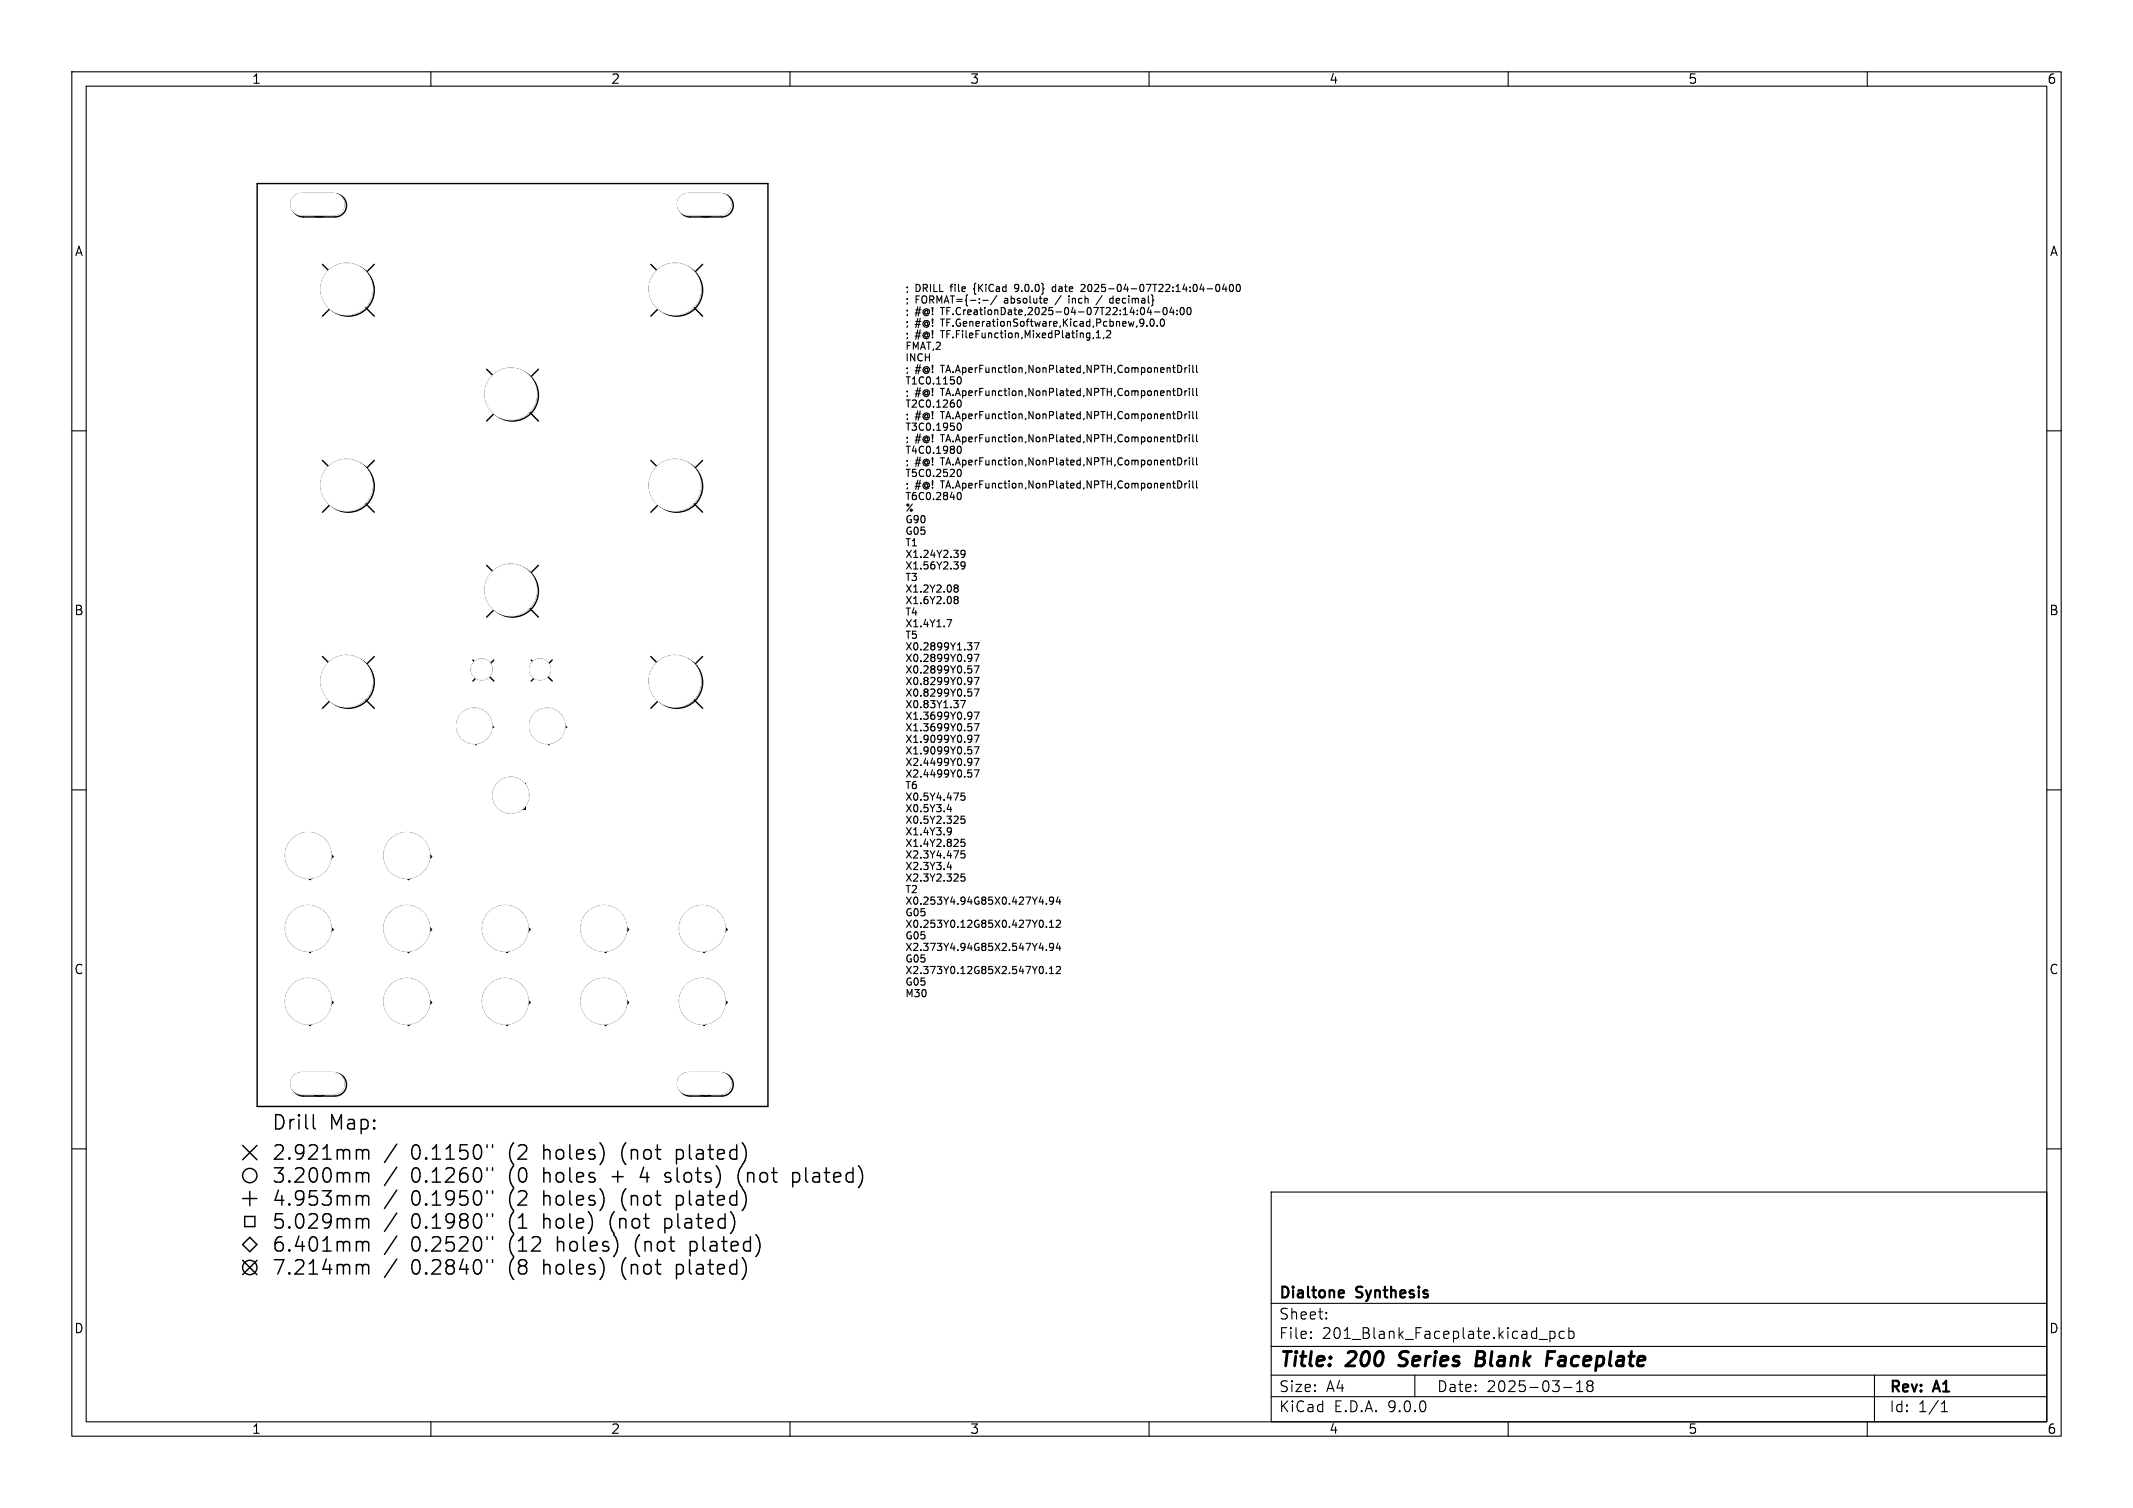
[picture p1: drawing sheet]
<svg xmlns="http://www.w3.org/2000/svg" width="297mm" height="210mm" viewBox="0 0 297 210" stroke-linecap="round" stroke-linejoin="round" font-family="sans-serif">
<defs><g id="words">
<g font-size="2.8">
<text x="178" y="190.9">Title:</text>
<text x="187.7" y="190.9">200</text>
<text x="195.7" y="190.9">Series</text>
<text x="207.2" y="190.9">Blank</text>
<text x="217.8" y="190.9">Faceplate</text>
</g>
<g font-size="2.1">
<text x="178" y="184">Sheet:</text>
<text x="178" y="181.2">Dialtone</text>
<text x="189" y="181.2">Synthesis</text>
<text x="178" y="186.7">File:</text>
<text x="184.1" y="186.7">201_Blank_Faceplate.kicad_pcb</text>
<text x="178" y="196.9">KiCad</text>
<text x="178" y="194.1">Size:</text>
<text x="184.7" y="194.1">A4</text>
<text x="185.7" y="196.9">E.D.A.</text>
<text x="193.3" y="196.9">9.0.0</text>
<text x="200" y="194.1">Date:</text>
<text x="207" y="194.1">2025-03-18</text>
<text x="263" y="194.3">Rev:</text>
<text x="263" y="196.9">Id:</text>
<text x="267.1" y="196.9">1/1</text>
<text x="269.4" y="194.3">A1</text>
</g>
<g font-size="1.8">
<text x="35" y="11.9">1</text>
<text x="85" y="11.9">2</text>
<text x="135" y="11.9">3</text>
<text x="185" y="11.9">4</text>
<text x="235" y="11.9">5</text>
<text x="285" y="11.9">6</text>
<text x="10.3" y="35.9">A</text>
<text x="285.4" y="35.9">A</text>
<text x="10.3" y="85.9">B</text>
<text x="285.3" y="85.9">B</text>
<text x="10.3" y="135.9">C</text>
<text x="285.3" y="135.9">C</text>
<text x="10.3" y="185.9">D</text>
<text x="285.3" y="185.9">D</text>
<text x="35" y="199.9">1</text>
<text x="85" y="199.9">2</text>
<text x="135" y="199.9">3</text>
<text x="185" y="199.9">4</text>
<text x="235" y="199.9">5</text>
<text x="285" y="199.9">6</text>
</g>
<g font-size="1.4">
<text x="126" y="40.7">;</text>
<text x="127.5" y="40.7">DRILL</text>
<text x="132.6" y="40.7">file</text>
<text x="136" y="40.7">{KiCad</text>
<text x="142" y="40.7">9.0.0}</text>
<text x="147.5" y="40.7">date</text>
<text x="151.7" y="40.7">2025-04-07T22:14:04-0400</text>
<text x="126" y="42.3">;</text>
<text x="126" y="44">;</text>
<text x="126" y="45.6">;</text>
<text x="126" y="47.2">;</text>
<text x="127.5" y="42.3">FORMAT={-:-/</text>
<text x="127.5" y="44">#@!</text>
<text x="127.5" y="45.6">#@!</text>
<text x="127.5" y="47.2">#@!</text>
<text x="131.2" y="44">TF.CreationDate,2025-04-07T22:14:04-04:00</text>
<text x="131.2" y="45.6">TF.GenerationSoftware,Kicad,Pcbnew,9.0.0</text>
<text x="131.2" y="47.2">TF.FileFunction,MixedPlating,1,2</text>
<text x="140.1" y="42.3">absolute</text>
<text x="149.5" y="42.3">inch</text>
<text x="153.7" y="42.3">/</text>
<text x="155.7" y="42.3">decimal}</text>
<text x="126" y="48.8">FMAT,2</text>
<text x="126" y="50.4">INCH</text>
<text x="126" y="52">;</text>
<text x="126" y="53.6">T1C0.1150</text>
<text x="127.5" y="52">#@!</text>
<text x="131.2" y="52">TA.AperFunction,NonPlated,NPTH,ComponentDrill</text>
<text x="126" y="55.2">;</text>
<text x="126" y="56.8">T2C0.1260</text>
<text x="126" y="58.4">;</text>
<text x="127.5" y="55.2">#@!</text>
<text x="127.5" y="58.4">#@!</text>
<text x="131.2" y="55.2">TA.AperFunction,NonPlated,NPTH,ComponentDrill</text>
<text x="131.2" y="58.4">TA.AperFunction,NonPlated,NPTH,ComponentDrill</text>
<text x="126" y="60.1">T3C0.1950</text>
<text x="126" y="61.7">;</text>
<text x="126" y="63.3">T4C0.1980</text>
<text x="126" y="64.9">;</text>
<text x="127.5" y="61.7">#@!</text>
<text x="127.5" y="64.9">#@!</text>
<text x="131.2" y="61.7">TA.AperFunction,NonPlated,NPTH,ComponentDrill</text>
<text x="131.2" y="64.9">TA.AperFunction,NonPlated,NPTH,ComponentDrill</text>
<text x="126" y="66.5">T5C0.2520</text>
<text x="126" y="68.1">;</text>
<text x="126" y="69.7">T6C0.2840</text>
<text x="126" y="71.3">%</text>
<text x="127.5" y="68.1">#@!</text>
<text x="131.2" y="68.1">TA.AperFunction,NonPlated,NPTH,ComponentDrill</text>
<text x="126" y="72.9">G90</text>
<text x="126" y="74.5">G05</text>
<text x="126" y="76.2">T1</text>
<text x="126" y="77.8">X1.24Y2.39</text>
<text x="126" y="79.4">X1.56Y2.39</text>
<text x="126" y="81">T3</text>
<text x="126" y="82.6">X1.2Y2.08</text>
<text x="126" y="84.2">X1.6Y2.08</text>
<text x="126" y="85.8">T4</text>
<text x="126" y="87.4">X1.4Y1.7</text>
<text x="126" y="89">T5</text>
<text x="126" y="90.6">X0.2899Y1.37</text>
<text x="126" y="92.2">X0.2899Y0.97</text>
<text x="126" y="93.9">X0.2899Y0.57</text>
<text x="126" y="95.5">X0.8299Y0.97</text>
<text x="126" y="97.1">X0.8299Y0.57</text>
<text x="126" y="98.7">X0.83Y1.37</text>
<text x="126" y="100.3">X1.3699Y0.97</text>
<text x="126" y="101.9">X1.3699Y0.57</text>
<text x="126" y="103.5">X1.9099Y0.97</text>
<text x="126" y="105.1">X1.9099Y0.57</text>
<text x="126" y="106.7">X2.4499Y0.97</text>
<text x="126" y="108.3">X2.4499Y0.57</text>
<text x="126" y="110">T6</text>
<text x="126" y="111.6">X0.5Y4.475</text>
<text x="126" y="113.2">X0.5Y3.4</text>
<text x="126" y="114.8">X0.5Y2.325</text>
<text x="126" y="116.4">X1.4Y3.9</text>
<text x="126" y="118">X1.4Y2.825</text>
<text x="126" y="119.6">X2.3Y4.475</text>
<text x="126" y="121.2">X2.3Y3.4</text>
<text x="126" y="122.8">X2.3Y2.325</text>
<text x="126" y="124.4">T2</text>
<text x="126" y="126.1">X0.253Y4.94G85X0.427Y4.94</text>
<text x="126" y="127.7">G05</text>
<text x="126" y="129.3">X0.253Y0.12G85X0.427Y0.12</text>
<text x="126" y="130.9">G05</text>
<text x="126" y="132.5">X2.373Y4.94G85X2.547Y4.94</text>
<text x="126" y="134.1">G05</text>
<text x="126" y="135.7">X2.373Y0.12G85X2.547Y0.12</text>
<text x="126" y="137.3">G05</text>
<text x="126" y="138.9">M30</text>
</g>
</g></defs>
<g fill="none" stroke="#000" stroke-width=".15">
<path d="M10 10h277v190h-277zM12 12h273v186h-273zM60 10v2M110 10v2M160 10v2M210 10v2M260 10v2M141.7 39.6h-.3l-.1 .2v.3l.4 .1M147 40l-.3-.1-.2 .2 .1 .5h.4M147 39.6v1M150.6 39.6h.3l.2 .3-.6 .7h.6M169.4 39.7l.1-.1a.53 .53 0 0 1 .4 .5 .53 .53 0 0 1-.4 .5l-.1-.1-.1-.3z"/>
<path d="M170.5 39.6l-.3 .7h.6M170.7 39.9v.7M171.3 39.7l.1-.1a.53 .53 0 0 1 .4 .5 .53 .53 0 0 1-.4 .5l-.1-.1-.1-.3zM172.2 39.7l.2-.1a.53 .53 0 0 1 .3 .5 .53 .53 0 0 1-.3 .5l-.2-.1-.1-.3zM133.3 52.7v.2M133.3 55.9v.2M133.3 59.1v.2M133.8 59.1v.4l-.1 .4h-.3l-.1-.4M133.8 52.7v.4l-.1 .3h-.3l-.1-.3M133.8 55.9v.4l-.1 .4h-.3l-.1-.4M135.7 40.2h-.1l.1 .1M136.8 41.8h.8"/>
<path d="M138.8 41.2l-.9 1.2M141.4 40.6h.2M145.7 41.5l.1 .3-.4 .1M145.8 42.2h-.1M147.7 41.2l-.8 1.2M148.8 41.2v.1M148.8 41.5v.7M152.3 47l-.1 .2M152.7 47h.5M152.8 46.2l-.1 .1M152.9 46v1M153.5 41.2l-.9 1.2"/>
<path d="M153.7 47l-.1 .2M154.6 42.1l.1 .1h.3M154.7 46.2l-.1 .3-.6 .5h.7M155 41.2v1M155 41.6l-.3-.1-.1 .1M159.3 44.6a.66 .66 0 0 1-.3 .8h-.2M159.3 44.9l-.2 .2-.3-.1M159.7 45.3v.1M160 42.8l-.3 .7h.7M160.2 43.2v.6M160.3 44.5l.1-.1a.53 .53 0 0 1 .3 .5 .53 .53 0 0 1-.3 .5 .66 .66 0 0 1-.1-.9zM160.7 43.4h.8"/>
<path d="M161.1 45.3v.1M161.7 44.5l.1-.1a.53 .53 0 0 1 .3 .5 .53 .53 0 0 1-.3 .5 .66 .66 0 0 1-.1-.9zM162 42.9l.2-.1a.53 .53 0 0 1 .3 .5 .53 .53 0 0 1-.3 .5l-.2-.1-.1-.3zM163.1 42.8l-.2 .7h.6M163.3 51.2h.4M163.3 54.4h.4M163.3 57.6h.4M163.4 43.2v.6M163.4 50.9v.8l.3 .2M163.4 54.1v.8l.3 .2M163.4 57.3v.9l.3 .1M163.9 43.7v.1"/>
<path d="M163.9 43.2v.1M164 50.9a.51 .51 0 0 1 .6 .5 .51 .51 0 0 1-.6 .5zM164 54.1a.51 .51 0 0 1 .6 .5 .51 .51 0 0 1-.6 .5zM164 57.3a.51 .51 0 0 1 .6 .5 .51 .51 0 0 1-.6 .5zM164.4 42.9l.2-.1a.53 .53 0 0 1 .3 .5 .53 .53 0 0 1-.3 .5l-.2-.1-.1-.3zM165 51.2v.7M165 54.4v.7M165 57.6v.7M165.3 51.2l-.3 .2M165.3 54.4l-.3 .2M165.3 57.6l-.3 .2M165.4 42.9l.1-.1a.53 .53 0 0 1 .4 .5 .53 .53 0 0 1-.4 .5l-.1-.1-.1-.3z"/>
<path d="M165.6 50.9v.1M165.6 51.2v.7M165.6 54.1v.1M165.6 54.4v.7M165.6 57.3v.1M165.6 57.6v.7M166.1 50.9v.8l.1 .2M166.1 54.1v.8l.1 .2M166.1 57.3v.9l.1 .1M166.6 57.3v.9l.1 .1M166.6 50.9v.8l.1 .2M166.6 54.1v.8l.1 .2"/>
<path d="M10 60h2M133.3 62.3v.2M133.3 65.6v.1M133.3 68.8v.2M133.8 62.3v.5l-.1 .3h-.3l-.1-.3M133.8 65.6v.4l-.1 .3h-.3l-.1-.3M133.8 68.8v.4l-.1 .3h-.3l-.1-.3M134.4 78.7l-.2 .2h-.2l-.2-.2 .1-.4 .3-.1 .1 .1a.66 .66 0 0 1-.2 .9h-.2M134.4 77.1l-.2 .1h-.2l-.2-.1 .1-.4 .3-.1 .1 .1a.66 .66 0 0 1-.2 .9h-.2M163.3 60.9h.4M163.3 64.1h.4M163.3 67.3h.4"/>
<path d="M163.4 60.5v.9l.3 .1M163.4 63.8v.8l.3 .2M163.4 67v.8l.3 .2M164 60.5a.51 .51 0 0 1 .6 .5 .51 .51 0 0 1-.6 .5zM164 63.8a.51 .51 0 0 1 .6 .5 .51 .51 0 0 1-.6 .5zM164 67a.51 .51 0 0 1 .6 .5 .51 .51 0 0 1-.6 .5zM165 60.9v.6M165 64.1v.7M165 67.3v.7M165.3 60.9l-.3 .2M165.3 64.1l-.3 .2M165.3 67.3l-.3 .2"/>
<path d="M165.6 60.5v.1M165.6 60.9v.6M165.6 63.8h.1M165.6 64.1v.7M165.6 67v.1M165.6 67.3v.7M166.1 60.5v.9l.1 .1M166.1 63.8v.8l.1 .2M166.1 67v.8l.1 .2M166.6 60.5v.9l.1 .1M166.6 63.8v.8l.1 .2M166.6 67v.8l.1 .2"/>
<path d="M285 60h2M131.8 86.3h.7l-.4 1M132.9 81.8l.1 .1M132.9 81.6l.1-.1h.3l.1 .2-.2 .2M132.9 83.2l.1-.1h.3l.1 .2-.2 .2M132.9 83.4l.1 .1M133 83.5l-.1 .1M133 81.9h.2M133 81.9l-.1 .1M133 83.5h.2M133.2 81.9l.2 .2v.3l-.2 .1-.3-.1M133.2 83.5l.2 .2v.3l-.2 .1-.3-.1"/>
<path d="M134.4 97.6l-.4 1M134.7 89.5h.6l-.3 .4M134.8 92.7h.5M134.8 95.9h.5M135.2 89.9l.1 .2-.1 .4M135.2 91.2h.1a.84 .84 0 0 1-.1 .8M135.2 93.2l.1 .1-.1 .4M135.2 94.4h.1a.84 .84 0 0 1-.1 .8M135.2 96.4l.1 .1-.1 .4M135.2 99.2l.1 .1a.84 .84 0 0 1-.1 .8M135.3 91.5l-.1 .2M135.3 94.8l-.1 .1"/>
<path d="M135.3 99.6l-.1 .1M135.7 89.5h.6l-.4 1M135.7 91.1h.6l-.4 1M135.7 92.7h.6l-.4 1M135.7 94.3h.6l-.4 1M135.7 95.9h.6l-.4 1M135.7 99.2h.6l-.4 1M10 110h2M131.9 112.7h.6M132.3 115.3l.1 .1a.66 .66 0 0 1-.2 .9h-.2M132.4 112.4v.6M132.5 115.7l-.1 .1-.3 .1"/>
<path d="M134.3 110.4h-.5v.5l.1-.1 .4 .1 .1 .1-.1 .3-.1 .1-.4-.1M134.3 113.7h-.5v.4l.1-.1 .4 .1 .1 .1-.1 .4-.1 .1-.4-.1M134.3 116.9h-.5v.5l.1-.1h.4l.1 .1-.1 .4-.1 .1-.4-.1M134.3 118.5h-.5v.5l.1-.1h.4l.1 .2-.1 .3-.1 .1-.4-.1M134.8 100.8h.5M134.8 104h.5M134.8 107.2h.5M135.2 101.2l.1 .2-.1 .3M135.2 102.4l.1 .1a.84 .84 0 0 1-.1 .8M135.2 104.4l.1 .2-.1 .4M135.2 105.7h.1a.84 .84 0 0 1-.1 .8M135.2 107.6l.1 .2-.1 .4"/>
<path d="M135.3 102.8l-.1 .2M135.3 106l-.1 .2M135.7 100.8h.6l-.4 1M135.7 102.4h.6l-.4 1M135.7 104h.6l-.4 1M135.7 105.6h.6l-.4 1M135.7 107.2h.6l-.4 1M285 110h2M131.9 120.8h.6M132.4 120.4v.7M134.3 121.7h-.5v.5l.1-.1h.4l.1 .2-.1 .3-.1 .1-.4-.1M144.7 125.6h.6"/>
<path d="M144.7 132h.6M145.1 128.2l.2 .3-.2 .6M145.1 134.6l.2 .4-.2 .5M145.2 125.3v.6M145.2 131.7v.7M145.7 125.8v.1M145.7 129.1h.1M145.7 132.3v.1M145.7 135.5v.1M146.1 129.1h.6M146.1 128.4l.3-.3v1M146.1 134.9l.3-.3v1"/>
<path d="M146.1 135.6h.6M146.7 125.4l-.2 .1h-.2l-.2-.1 .1-.4 .3-.1 .2 .1a.66 .66 0 0 1-.3 .9h-.2M146.7 131.8l-.2 .2h-.2l-.2-.2 .1-.4h.3l.2 .1a.66 .66 0 0 1-.3 .9h-.2M147.1 128.2l.4-.1 .2 .3-.7 .7h.7M147.1 134.7l.4-.1 .2 .3-.7 .7h.7M147.3 124.9l-.2 .7h.6M147.3 131.3l-.2 .7h.6M147.6 125.3v.6M147.6 131.7v.7M10 160h2M177 166h108v32h-108zM285 160h2"/>
<path d="M60 198v2M110 198v2M160 198v2M177 194.5h108M177 191.5h108M177 187.5h108M177 181.5h108M182.5 186.3h.1l-.1 .1M182.5 186.3v.1M182.5 185.5v.1M182.5 185.5h.1l-.1 .1M184.7 183.6v.1"/>
<path d="M184.7 183.6h-.1l.1 .1M184.7 182.8v.1M184.7 182.8h-.1l.1 .1M197 191.5v3M210 198v2M214.3 186.5h1.2M215.8 185.4v1.5M215.8 185.5l.4-.1 .3 .3v.4l-.1 .2-.2 .1-.4-.1M217.7 193.2h1.2M217.8 185.5l-.4-.1-.3 .3v.4l.1 .2 .2 .1 .4-.1M218.5 185.5l.4-.1 .3 .3v.4l-.2 .2-.1 .1-.4-.1M218.5 184.9v1.5"/>
<path d="M219.5 193.8h.9M219.5 192.7l.5-.4v1.5M221 192.4a.3 .3 0 0 0 0 .4 .3 .3 0 0 0 .2 .1M221.2 192.9l-.2 .3v.5l.2 .1h.3l.3-.3-.1-.4-.2-.2M221.2 192.9h.3M221.7 192.4a.3 .3 0 0 1 .1 .4 .3 .3 0 0 1-.3 .1M260 198v2M261 191.5v6.5M270.3 196.6h.9M270.3 195.5l.4-.4v1.5"/>
</g>
<path d="M194.7 190.1l.3 .1M195.1 188.4l-.2 .4 .1 .2M205.6 189.2h.7M206.3 189.2l.3 .1M206.4 188.2h-.7l-.2 2h.8l.2-.1M206.5 189.1l-.2 .1M215.4 189.2h.7M215.6 188.2h.9M217.1 189.5l-.1 .2v.4" fill="none" stroke="#000" stroke-width=".4"/>
<path d="M186.9 179.7l.2 .1v.2l-.7 .2M187.1 180.6l-.2 .1" fill="none" stroke="#000" stroke-width=".3"/>
<g fill="none" stroke="#000" stroke-width=".2">
<path d="M35.8 25.6h71.1v128.5h-71.1zM41.1 27.5l.5-.3 .5-.2h4.6a1.6 1.6 0 0 1 1.6 1.6 1.6 1.6 0 0 1-1.6 1.6h-4.5a1.6 1.6 0 0 1-1.4-1 1.6 1.6 0 0 1 .3-1.7zM44.9 36.8l7.2 7.2M52.1 36.8l-7.2 7.2M90.6 36.8l7.2 7.2M94.9 27.5l.5-.3 .5-.2h4.6a1.6 1.6 0 0 1 1.6 1.6 1.6 1.6 0 0 1-1.6 1.6h-4.4a1.6 1.6 0 0 1-1.5-1 1.6 1.6 0 0 1 .3-1.7zM97.8 36.8l-7.2 7.2M67.8 51.4l7.2 7.2M75 51.4l-7.2 7.2M44.9 64.1l7.2 7.2M52.1 64.1l-7.2 7.2M67.8 78.7l7.2 7.2"/>
<path d="M75 78.7l-7.2 7.2M90.6 64.1l7.2 7.2M97.8 64.1l-7.2 7.2M44.9 91.4l7.2 7.2M52.1 91.4l-7.2 7.2M65.8 91.9l3 2.9M66.3 98.8v4.9M68.8 91.9l-3 2.9M74 91.9l2.9 2.9M76.4 98.8v4.9M76.9 91.9l-2.9 2.9M90.6 91.4l7.2 7.2"/>
<path d="M97.8 91.4l-7.2 7.2M40 119.3l3.2-3.2 3.2 3.2-3.2 3.2zM56.9 116.1l3.2 3.2-3.2 3.2-3.2-3.2zM63.8 101.3h5M69.6 109.1h3.5v3.6h-3.5zM74 101.3h4.9M40 139.6l3.2-3.2 3.2 3.2-3.2 3.2zM43.2 126.2l3.2 3.2-3.2 3.2-3.2-3.2zM56.9 136.4l3.2 3.2-3.2 3.2-3.2-3.2zM56.9 126.2l3.2 3.2-3.2 3.2-3.2-3.2zM70.6 126.2l3.2 3.2-3.2 3.2-3.2-3.2zM70.6 136.4l3.2 3.2-3.2 3.2-3.2-3.2z"/>
<path d="M84.3 126.2l3.2 3.2-3.2 3.2-3.2-3.2zM84.3 136.4l3.2 3.2-3.2 3.2-3.2-3.2zM98 136.4l3.2 3.2-3.2 3.2-3.2-3.2zM98 126.2l3.2 3.2-3.2 3.2-3.2-3.2zM33.8 159.5l2 2M35.8 159.5l-2 2M38.3 159.6l.3-.2h.5a.54 .54 0 0 1 .2 .9l-1.1 1.1h1.2M38.4 155.2a1.05 1.05 0 0 1 1.1 .7 1.05 1.05 0 0 1-.3 1.2l-.8 .1zM40.4 155.9v1.3M41 155.9a.51 .51 0 0 0-.6 .4M41.1 149.9l.5-.3 .5-.2h4.6a1.6 1.6 0 0 1 1.6 1.6 1.6 1.6 0 0 1-1.6 1.6h-4.5a1.6 1.6 0 0 1-1.4-.9 1.6 1.6 0 0 1 .3-1.8zM41.6 155.2v.2"/>
<path d="M41.6 155.9v1.3M41.6 155.2l.1 .1-.1 .1M41.6 155.2l-.1 .1 .1 .1M42.6 155.2v1.7l.3 .3M43.1 159.6l.2-.2h.5a.54 .54 0 0 1 .3 .9l-1.1 1.1h1.2M43.6 155.2v1.7l.3 .3M45 160l.5-.6v2M46.2 157.2v-2l.7 1.5 .6-1.5v2M48.5 156l.2-.1 .5 .1 .1 .2v1M49.3 156.4l-.6 .1a.39 .39 0 0 0-.3 .3 .39 .39 0 0 0 .3 .4l.6-.1M50.3 156l.6-.1 .3 .4v.5l-.1 .3-.2 .1-.6-.1M50.3 155.9v2"/>
<path d="M52.1 156l.1 .1-.1 .1M52.1 156l-.1 .1 .1 .1M52.1 157l-.1 .1 .1 .1M52.1 156v.2M52.1 157v.2M52.1 157l.1 .1-.1 .1M55.2 159.3l-1.7 2.6M57.5 159.6a.48 .48 0 0 1 .5-.2 .48 .48 0 0 1 .4 .4 1.18 1.18 0 0 1-.4 1.6 .51 .51 0 0 1-.6-.4 1.71 1.71 0 0 1 .1-1.4zM60.2 160l.6-.6v2M62.1 160l.6-.6v2M65.1 159.4h-1l-.1 1 .3-.2 .7 .1 .2 .3-.1 .6-.3 .2h-.5l-.3-.2M66.2 159.5a.47 .47 0 0 1 .8 .3 1.18 1.18 0 0 1-.4 1.6 .51 .51 0 0 1-.6-.4 1.56 1.56 0 0 1 .2-1.5z"/>
<path d="M67.8 159.4v.4M68.6 159.4v.4M71.5 159.1a2.29 2.29 0 0 0 0 3.1M72.2 159.6l.3-.2h.5a.54 .54 0 0 1 .2 .9l-1.1 1.1h1.2M75.7 159.4v2M79.3 159.4v1.7l.3 .3M83.5 159.1a2.29 2.29 0 0 1 0 3.1M87.2 159.1a2.29 2.29 0 0 0 0 3.1M91.5 159.4v1.7l.1 .2 .4 .1M94.9 149.9l.5-.3 .5-.2h4.6a1.6 1.6 0 0 1 1.6 1.6 1.6 1.6 0 0 1-1.6 1.6h-4.4a1.6 1.6 0 0 1-1.5-.9 1.6 1.6 0 0 1 .3-1.8zM96 159.4v1.7l.3 .3M98.9 159.4v1.7l.1 .2 .3 .1"/>
<path d="M102.6 159.4v2M103.3 159.1a2.29 2.29 0 0 1 0 3.1M33.8 175.5l2 2M33.8 166.9h2M34.1 169.4h1.4v1.4h-1.4zM34.8 172.3l1 1-1 1-1-1zM34.8 165.9v2M35.8 175.5l-2 2M38.2 175.4h1.3l-.8 2M38.2 162.6h1.2l-.6 .8a.54 .54 0 0 1 .6 .4v.4l-.2 .3-.1 .1h-.6l-.3-.2M38.8 165.7l-.5 1.5h1.2M39.2 172.2a.79 .79 0 0 0-.9 .9v.7l.2 .3 .6 .1 .2-.2 .1-.6-.2-.3-.5-.1-.4 .4"/>
<path d="M39.2 166.5v1.3M39.3 169h-.9l-.1 1 .3-.2 .6 .1 .2 .3-.1 .6-.2 .2h-.5l-.3-.2M40.3 161.2v.2M40.3 164.4v.2M40.3 167.6v.2M40.3 170.8v.2M40.3 174v.2M40.3 177.2v.2M40.3 177.2l-.1 .1 .1 .1M40.3 177.2l.1 .1-.1 .1M40.3 174l-.1 .1 .1 .1M40.3 174l.1 .1-.1 .1"/>
<path d="M40.3 170.8l-.1 .1 .1 .1M40.3 170.8l.1 .1-.1 .1M40.3 167.6l-.1 .1 .1 .1M40.3 167.6l.1 .1-.1 .1M40.3 164.4l-.1 .1 .1 .1M40.3 164.4l.1 .1-.1 .1M40.3 161.2l-.1 .1 .1 .1M40.3 161.2l.1 .1-.1 .1M41.2 175.6l.2-.2h.5a.54 .54 0 0 1 .3 .9l-1.1 1.1h1.2M41.2 162.8l.2-.2h.5a.54 .54 0 0 1 .3 .9l-1.1 1.1h1.2M41.4 169.1a.47 .47 0 0 1 .8 .3 1.18 1.18 0 0 1-.4 1.6 .51 .51 0 0 1-.6-.4 1.56 1.56 0 0 1 .2-1.5zM41.6 172.1l-.4 1.5h1.2"/>
<path d="M42.1 172.9v1.3M42.3 160.3l-.4 .4-.6-.1-.1-.3v-.5l.1-.3 .6-.1 .3 .2a1.32 1.32 0 0 1-.5 1.8h-.4M42.3 166.7l-.4 .4h-.4l-.3-.4v-.5l.1-.3 .6-.1 .3 .2a1.32 1.32 0 0 1-.5 1.8h-.4M43.1 177.4h1.1M43.1 176l.5-.6v2M43.1 169.2l.2-.2h.5a.54 .54 0 0 1 .3 .9l-1.1 1.1h1.2M43.3 172.3a.47 .47 0 0 1 .8 .3 1.18 1.18 0 0 1-.4 1.6 .51 .51 0 0 1-.5-.4 1.56 1.56 0 0 1 .1-1.5zM43.3 162.7a.47 .47 0 0 1 .8 .3 1.18 1.18 0 0 1-.4 1.6 .51 .51 0 0 1-.5-.4 1.56 1.56 0 0 1 .1-1.5zM44.1 165.8h-.9l-.1 1 .2-.2 .7 .1 .2 .3-.1 .6-.3 .2h-.5l-.2-.2M44.9 165.8h1.2l-.7 .8a.54 .54 0 0 1 .7 .4v.4l-.2 .3-.2 .1h-.5l-.3-.2M45 174.2h1.1M45 172.8l.5-.6v2"/>
<path d="M45 161.4h1.1M45.2 162.7a.47 .47 0 0 1 .8 .3 1.18 1.18 0 0 1-.4 1.6 .51 .51 0 0 1-.5-.4 1.56 1.56 0 0 1 .1-1.5zM45.4 175.3l-.4 1.5h1.2M45.9 176.1v1.3M46.1 169.9l-.4 .4-.5-.1-.2-.3v-.5l.2-.3 .5-.1 .3 .2a1.32 1.32 0 0 1-.5 1.8h-.3M47 176.3a.5 .5 0 0 1 .8 .1M47 160.1v1.3M47 163.3v1.3M47 166.5v1.3M47 169.7v1.3M47 172.9v1.3M47 176.1v1.3"/>
<path d="M47 173.1a.5 .5 0 0 1 .8 .1M47 169.9a.5 .5 0 0 1 .8 .1M47 166.7a.5 .5 0 0 1 .8 .1M47 163.5a.5 .5 0 0 1 .8 .1M47 160.3a.5 .5 0 0 1 .8 .1M47.8 176.4l.3-.3 .5 .1 .1 .2v1M47.8 160.4l.3-.3 .5 .1 .1 .2v1M47.8 163.6l.3-.3 .5 .1 .1 .2v1M47.8 166.8l.3-.3 .5 .1 .1 .2v1M47.8 170l.3-.3 .5 .1 .1 .2v1M47.8 173.2l.3-.3 .5 .1 .1 .2v1M47.8 160.4v1"/>
<path d="M47.8 163.6v1M47.8 166.8v1M47.8 170v1M47.8 173.2v1M47.8 176.4v1M49.6 176.3a.5 .5 0 0 1 .9 .1M49.6 160.1v1.3M49.6 163.3v1.3M49.6 166.5v1.3M49.6 169.7v1.3M49.6 172.9v1.3M49.6 176.1v1.3"/>
<path d="M49.6 173.1a.5 .5 0 0 1 .9 .1M49.6 169.9a.5 .5 0 0 1 .9 .1M49.6 166.7a.5 .5 0 0 1 .9 .1M49.6 163.5a.5 .5 0 0 1 .9 .1M49.6 160.3a.5 .5 0 0 1 .9 .1M50.5 176.4l.3-.3 .4 .1 .1 .2v1M50.5 160.4l.3-.3 .4 .1 .1 .2v1M50.5 163.6l.3-.3 .4 .1 .1 .2v1M50.5 166.8l.3-.3 .4 .1 .1 .2v1M50.5 170l.3-.3 .4 .1 .1 .2v1M50.5 173.2l.3-.3 .4 .1 .1 .2v1M50.5 160.4v1"/>
<path d="M50.5 163.6v1M50.5 166.8v1M50.5 170v1M50.5 173.2v1M50.5 176.4v1M55.2 175.3l-1.7 2.6M55.2 172.1l-1.7 2.6M55.2 168.9l-1.7 2.6M55.2 165.7l-1.7 2.6M55.2 162.5l-1.7 2.6M57.5 175.6a.48 .48 0 0 1 .5-.2 .48 .48 0 0 1 .4 .4 1.18 1.18 0 0 1-.4 1.6 .51 .51 0 0 1-.6-.4 1.71 1.71 0 0 1 .1-1.4zM57.5 169.2a.48 .48 0 0 1 .5-.2 .48 .48 0 0 1 .4 .4 1.18 1.18 0 0 1-.4 1.6 .51 .51 0 0 1-.6-.4 1.71 1.71 0 0 1 .1-1.4z"/>
<path d="M57.5 162.8a.48 .48 0 0 1 .5-.2 .48 .48 0 0 1 .4 .4 1.18 1.18 0 0 1-.4 1.6 .51 .51 0 0 1-.6-.4 1.71 1.71 0 0 1 .1-1.4zM57.5 166a.48 .48 0 0 1 .5-.2 .48 .48 0 0 1 .4 .4 1.18 1.18 0 0 1-.4 1.6 .51 .51 0 0 1-.6-.4 1.71 1.71 0 0 1 .1-1.4zM57.5 172.4a.48 .48 0 0 1 .5-.2 .48 .48 0 0 1 .4 .4 1.18 1.18 0 0 1-.4 1.6 .51 .51 0 0 1-.6-.4 1.71 1.71 0 0 1 .1-1.4zM59.3 161.2v.2M59.3 164.4v.2M59.3 167.6v.2M59.3 170.8v.2M59.3 174v.2M59.3 177.2v.2M59.3 177.2l-.1 .1 .1 .1M59.3 177.2l.1 .1-.1 .1M59.3 174l-.1 .1 .1 .1"/>
<path d="M59.3 174l.1 .1-.1 .1M59.3 170.8l-.1 .1 .1 .1M59.3 170.8l.1 .1-.1 .1M59.3 167.6l-.1 .1 .1 .1M59.3 167.6l.1 .1-.1 .1M59.3 164.4l-.1 .1 .1 .1M59.3 164.4l.1 .1-.1 .1M59.3 161.2l-.1 .1 .1 .1M59.3 161.2l.1 .1-.1 .1M60.2 175.6l.3-.2h.5a.54 .54 0 0 1 .2 .9l-1.1 1.1h1.2M60.2 172.4l.3-.2h.5a.54 .54 0 0 1 .2 .9l-1.1 1.1h1.2M60.2 169.6l.6-.6v2"/>
<path d="M60.2 171h1.1M60.2 163.2l.6-.6v2M60.2 166.4l.6-.6v2M60.2 167.8h1.1M60.2 164.6h1.1M60.2 161.4h1.1M62.1 162.8l.3-.2h.5a.54 .54 0 0 1 .3 .9l-1.2 1.1h1.2M62.1 161.4h1.1M62.5 176.3l-.4 .4 .1 .5 .3 .2 .6-.1 .1-.3v-.3l-.3-.4M62.5 176.3h.4M62.5 176.3a.43 .43 0 0 1-.4-.4 .43 .43 0 0 1 .4-.5h.4a.43 .43 0 0 1 .3 .5 .43 .43 0 0 1-.3 .4M63.2 172.2h-1l-.1 1 .3-.2 .7 .1 .1 .3v.6l-.3 .2h-.5l-.3-.2"/>
<path d="M63.2 169.9l-.3 .4-.6-.1-.2-.3v-.5l.2-.3 .6-.1 .3 .2a1.32 1.32 0 0 1-.5 1.8h-.4M63.2 166.7l-.3 .4h-.4l-.4-.4v-.5l.2-.3 .6-.1 .3 .2a1.32 1.32 0 0 1-.5 1.8h-.4M64 172.4l.3-.2h.5a.54 .54 0 0 1 .3 .9l-1.2 1.1h1.3M64.4 169.9a.43 .43 0 0 1-.4-.4 .43 .43 0 0 1 .4-.5h.4a.43 .43 0 0 1 .4 .5 .43 .43 0 0 1-.4 .4M64.4 169.9l-.4 .4 .1 .5 .3 .2 .6-.1 .2-.3v-.3l-.4-.4M64.4 169.9h.4M64.5 175.3l-.5 1.5h1.2M65 162.6a.79 .79 0 0 0-1 .9v.7l.2 .3 .6 .1 .3-.2 .1-.6-.2-.3-.6-.1-.4 .4M65 176.1v1.3M65.1 165.8h-1l-.1 1 .3-.2 .7 .1 .2 .3-.1 .6-.3 .2h-.5l-.3-.2M66.1 175.6a.48 .48 0 0 1 .5-.2 .48 .48 0 0 1 .4 .4 1.18 1.18 0 0 1-.4 1.6 .51 .51 0 0 1-.6-.4 1.71 1.71 0 0 1 .1-1.4zM66.1 172.4a.48 .48 0 0 1 .5-.2 .48 .48 0 0 1 .4 .4 1.18 1.18 0 0 1-.4 1.6 .51 .51 0 0 1-.6-.4 1.71 1.71 0 0 1 .1-1.4z"/>
<path d="M66.1 162.8a.48 .48 0 0 1 .5-.2 .48 .48 0 0 1 .4 .4 1.18 1.18 0 0 1-.4 1.6 .51 .51 0 0 1-.6-.4 1.71 1.71 0 0 1 .1-1.4zM66.1 166a.48 .48 0 0 1 .5-.2 .48 .48 0 0 1 .4 .4 1.18 1.18 0 0 1-.4 1.6 .51 .51 0 0 1-.6-.4 1.71 1.71 0 0 1 .1-1.4zM66.2 169.1a.47 .47 0 0 1 .8 .3 1.18 1.18 0 0 1-.4 1.6 .51 .51 0 0 1-.6-.4 1.56 1.56 0 0 1 .2-1.5zM67.8 162.6v.4M67.8 165.8v.4M67.8 169v.4M67.8 172.2v.4M67.8 175.4v.4M68.6 162.6v.4M68.6 165.8v.4M68.6 169v.4M68.6 172.2v.4"/>
<path d="M68.6 175.4v.4M71.5 175.1a2.29 2.29 0 0 0 0 3.1M71.5 162.3a2.29 2.29 0 0 0 0 3.1M71.5 165.5a2.29 2.29 0 0 0 0 3.1M71.5 168.7a2.29 2.29 0 0 0 0 3.1M71.5 171.9a2.29 2.29 0 0 0 0 3.1M72.2 166l.3-.2h.5a.54 .54 0 0 1 .2 .9l-1.1 1.1h1.2M72.2 174.2h1.1M72.2 172.8l.6-.6v2M72.2 169.6l.6-.6v2M72.2 171h1.1M72.5 162.7a.47 .47 0 0 1 .7 .3 1.18 1.18 0 0 1-.3 1.6 .51 .51 0 0 1-.6-.4 1.56 1.56 0 0 1 .2-1.5z"/>
<path d="M72.6 176.3l-.4 .4 .1 .5 .3 .2 .6-.1 .1-.3v-.3l-.3-.4M72.6 176.3a.43 .43 0 0 1-.4-.4 .43 .43 0 0 1 .4-.5h.4a.43 .43 0 0 1 .3 .5 .43 .43 0 0 1-.3 .4M72.6 176.3h.4M74.1 172.4l.3-.2h.5a.54 .54 0 0 1 .3 .9l-1.2 1.1h1.2M75.7 176.3a.5 .5 0 0 1 .9 .1v1M75.7 160.3a.5 .5 0 0 1 .9 .1v1M75.7 163.5a.5 .5 0 0 1 .9 .1v1M75.7 166.7a.5 .5 0 0 1 .9 .1v1M75.7 169.9a.5 .5 0 0 1 .9 .1v1M75.7 162.6v2M75.7 165.8v2M75.7 169v2"/>
<path d="M75.7 175.4v2M77.5 176.3a.54 .54 0 0 1 .6-.2 .54 .54 0 0 1 .4 .4v.5a.54 .54 0 0 1-.5 .4 .54 .54 0 0 1-.6-.4v-.5zM77.5 160.3a.54 .54 0 0 1 .6-.2 .54 .54 0 0 1 .4 .4v.5a.54 .54 0 0 1-.5 .4 .54 .54 0 0 1-.6-.4v-.5zM77.5 163.5a.54 .54 0 0 1 .6-.2 .54 .54 0 0 1 .4 .4v.5a.54 .54 0 0 1-.5 .4 .54 .54 0 0 1-.6-.4v-.5zM77.5 166.7a.54 .54 0 0 1 .6-.2 .54 .54 0 0 1 .4 .4v.5a.54 .54 0 0 1-.5 .4 .54 .54 0 0 1-.6-.4v-.5zM77.5 169.9a.54 .54 0 0 1 .6-.2 .54 .54 0 0 1 .4 .4v.5a.54 .54 0 0 1-.5 .4 .54 .54 0 0 1-.6-.4v-.5zM77.6 173.1a.5 .5 0 0 1 .9 .1v1M77.6 172.2v2M79.3 162.6v1.7l.3 .3M79.3 165.8v1.7l.3 .3M79.3 169v1.7l.3 .3M79.3 175.4v1.7l.3 .3"/>
<path d="M79.4 173.1a.54 .54 0 0 1 .6-.2 .54 .54 0 0 1 .4 .4v.5a.54 .54 0 0 1-.5 .4 .54 .54 0 0 1-.6-.4v-.5zM80.3 176.8l.9-.2v-.4l-.6-.1-.3 .3v.7l.1 .2 .2 .1 .6-.1M80.3 160.8l.9-.2v-.4l-.6-.1-.3 .3v.7l.1 .2 .2 .1 .6-.1M80.3 164l.9-.2v-.4l-.6-.1-.3 .3v.7l.1 .2 .2 .1 .6-.1M80.3 167.2l.9-.2v-.4l-.6-.1-.3 .3v.7l.1 .2 .2 .1 .6-.1M80.3 170.4l.9-.2v-.4l-.6-.1-.3 .3v.7l.1 .2 .2 .1 .6-.1M81.2 172.2v1.7l.3 .3M81.9 168.7a2.29 2.29 0 0 1 0 3.1M82.2 173.6l1-.2-.1-.4-.6-.1-.3 .3v.7l.1 .2 .2 .1 .6-.1M82.8 176.2l-.5-.1-.3 .3 .1 .3 .7 .2 .1 .1-.1 .3-.2 .1-.6-.1M82.8 160.2l-.5-.1-.3 .3 .1 .3 .7 .2 .1 .1-.1 .3-.2 .1-.6-.1M82.8 163.4l-.5-.1-.3 .3 .1 .3 .7 .2 .1 .1-.1 .3-.2 .1-.6-.1"/>
<path d="M82.8 166.6l-.5-.1-.3 .3 .1 .3 .7 .2 .1 .1-.1 .3-.2 .1-.6-.1M83.5 175.1a2.29 2.29 0 0 1 0 3.1M83.5 165.5a2.29 2.29 0 0 1 0 3.1M84.7 173l-.5-.1-.3 .3 .1 .3 .7 .2 .1 .1-.1 .3-.2 .1-.6-.1M85.2 163.9h1.6M85.4 171.9a2.29 2.29 0 0 1 0 3.1M85.5 168.7a2.29 2.29 0 0 0 0 3.1M86 163.1v1.5M86.3 169.9a.5 .5 0 0 1 .9 .1v1M86.3 169.7v1.3M87.2 175.1a2.29 2.29 0 0 0 0 3.1M87.2 165.5a2.29 2.29 0 0 0 0 3.1"/>
<path d="M87.9 176.3a.5 .5 0 0 1 .9 .1v1M87.9 160.3a.5 .5 0 0 1 .9 .1v1M87.9 166.7a.5 .5 0 0 1 .9 .1v1M87.9 160.1v1.3M87.9 166.5v1.3M87.9 176.1v1.3M88.2 169.8a.54 .54 0 0 1 .9 .3v.5a.54 .54 0 0 1-.6 .4 .54 .54 0 0 1-.5-.4v-.5zM89.1 171.9a2.29 2.29 0 0 0 0 3.1M89.6 169.7h.8M89.6 162.5l-.4 1.5h1.2M89.7 176.3a.54 .54 0 0 1 .6-.2 .54 .54 0 0 1 .4 .4v.5a.54 .54 0 0 1-.5 .4 .54 .54 0 0 1-.6-.4v-.5zM89.7 160.3a.54 .54 0 0 1 .6-.2 .54 .54 0 0 1 .4 .4v.5a.54 .54 0 0 1-.5 .4 .54 .54 0 0 1-.6-.4v-.5z"/>
<path d="M89.7 166.7a.54 .54 0 0 1 .6-.2 .54 .54 0 0 1 .4 .4v.5a.54 .54 0 0 1-.5 .4 .54 .54 0 0 1-.6-.4v-.5zM89.8 173.1a.5 .5 0 0 1 .9 .1v1M89.8 172.9v1.3M89.9 169v1.7l.1 .2 .4 .1M90.1 163.3v1.3M91.2 176.1h.8M91.2 166.5h.8M91.2 160.1h.8M91.5 175.4v1.7l.1 .2 .4 .1M91.5 165.8v1.7l.1 .2 .4 .1M91.6 173.1a.54 .54 0 0 1 .6-.2 .54 .54 0 0 1 .4 .4v.5a.54 .54 0 0 1-.5 .4 .54 .54 0 0 1-.6-.4v-.5zM92.6 169.8l.6-.1 .3 .4v.5l-.2 .3-.1 .1-.6-.1"/>
<path d="M92.6 169.7v2M93.2 172.9h.7M93.3 163.4l-.4-.1-.3 .3 .1 .3 .6 .2 .1 .1-.1 .3-.1 .1-.6-.1M93.4 172.2v1.7l.1 .2 .4 .1M94.2 176.2l.6-.1 .4 .4v.5l-.2 .3-.2 .1-.6-.1M94.2 160.2l.6-.1 .4 .4v.5l-.2 .3-.2 .1-.6-.1M94.2 166.6l.6-.1 .4 .4v.5l-.2 .3-.2 .1-.6-.1M94.2 160.1v2M94.2 166.5v2M94.2 176.1v2M94.3 162.6v1.7l.3 .3M94.4 169v1.7l.3 .3"/>
<path d="M95.3 163.5a.54 .54 0 0 1 .6-.2 .54 .54 0 0 1 .4 .4v.5a.54 .54 0 0 1-.5 .4 .54 .54 0 0 1-.6-.4v-.5zM95.4 169.8l.2-.1 .6 .1 .1 .2v1M96 165.8v1.7l.3 .3M96 175.4v1.7l.3 .3M96.1 173l.6-.1 .4 .4v.5l-.2 .3-.2 .1-.6-.1M96.1 172.9v2M96.3 170.2l-.7 .1a.39 .39 0 0 0-.3 .3 .39 .39 0 0 0 .3 .4l.7-.1M96.9 163.3h.7M97 169.7h.7M97.1 176.2l.1-.1 .6 .1 .1 .2v1M97.1 160.2l.1-.1 .6 .1 .1 .2v1M97.1 166.6l.1-.1 .6 .1 .1 .2v1"/>
<path d="M97.2 162.6v1.7v.2l.4 .1M97.2 169v1.7l.1 .2 .4 .1M97.9 176.6l-.7 .1a.39 .39 0 0 0-.3 .3 .39 .39 0 0 0 .3 .4l.7-.1M97.9 160.6l-.7 .1a.39 .39 0 0 0-.3 .3 .39 .39 0 0 0 .3 .4l.7-.1M97.9 167l-.7 .1a.39 .39 0 0 0-.3 .3 .39 .39 0 0 0 .3 .4l.7-.1M97.9 172.2v1.7l.3 .3M98.3 170.4l.9-.2v-.4l-.6-.1-.3 .3v.7l.1 .2 .2 .1 .6-.1M98.6 176.1h.7M98.6 166.5h.7M98.6 160.1h.7M98.9 175.4v1.7l.1 .2 .3 .1M98.9 165.8v1.7l.1 .2 .3 .1"/>
<path d="M99 173l.2-.1 .5 .1 .1 .2v1M99 163.4l-.5-.1-.3 .3 .1 .3 .7 .2 .1 .1-.1 .3-.2 .1-.6-.1M99.7 162.3a2.29 2.29 0 0 1 0 3.1M99.8 173.4l-.6 .1a.39 .39 0 0 0-.3 .3 .39 .39 0 0 0 .3 .4l.6-.1M99.9 176.8l1-.2-.1-.4-.6-.1-.3 .3v.7l.1 .2 .2 .1 .6-.1M99.9 160.8l1-.2-.1-.4-.6-.1-.3 .3v.7l.1 .2 .2 .1 .6-.1M99.9 167.2l1-.2-.1-.4-.6-.1-.3 .3v.7l.1 .2 .2 .1 .6-.1M100.5 172.9h.7M100.8 172.2v1.7l.1 .2 .3 .1M101 169.8l-.6-.1-.4 .4v.5l.2 .3 .2 .1 .6-.1M101 169v2M101.7 168.7a2.29 2.29 0 0 1 0 3.1"/>
<path d="M101.8 173.6l1-.2-.1-.4-.6-.1-.3 .3v.7l.1 .2 .2 .1 .6-.1M102.6 176.2l-.6-.1-.4 .4v.5l.2 .3 .2 .1 .6-.1M102.6 160.2l-.6-.1-.4 .4v.5l.2 .3 .2 .1 .6-.1M102.6 166.6l-.6-.1-.4 .4v.5l.2 .3 .2 .1 .6-.1M102.6 165.8v2M102.6 175.4v2M103.3 175.1a2.29 2.29 0 0 1 0 3.1M103.3 165.5a2.29 2.29 0 0 1 0 3.1M103.3 162.3a2.29 2.29 0 0 0 0 3.1M104.1 163.5a.5 .5 0 0 1 .9 .1v1M104.1 163.3v1.3M104.5 173l-.6-.1-.4 .4v.5l.2 .3 .2 .1 .6-.1"/>
<path d="M104.5 172.2v2M105.2 171.9a2.29 2.29 0 0 1 0 3.1M105.9 163.5a.54 .54 0 0 1 .5-.2 .54 .54 0 0 1 .5 .4v.5a.54 .54 0 0 1-.6 .4 .54 .54 0 0 1-.5-.4v-.5zM107.4 163.3h.8M107.7 162.6v1.7l.1 .2 .4 .1M110.4 163.4l.6-.1 .3 .4v.5l-.1 .3-.2 .1-.6-.1M110.4 163.3v2M112.2 162.6v1.7l.3 .3M113.2 163.4l.2-.1 .6 .1 .1 .2v1M114.1 163.8l-.7 .1a.39 .39 0 0 0-.3 .3 .39 .39 0 0 0 .3 .4l.7-.1M114.8 163.3h.7M115.1 162.6v1.7l.1 .2 .3 .1"/>
<path d="M116.1 164l1-.2-.1-.4-.6-.1-.3 .3v.7l.1 .2 .2 .1 .6-.1M118.8 163.4l-.6-.1-.4 .4v.5l.2 .3 .2 .1 .6-.1M118.8 162.6v2M119.5 162.3a2.29 2.29 0 0 1 0 3.1"/>
<circle cx="44.4" cy="28.6" r="1.6"/>
<circle cx="98.3" cy="28.6" r="1.6"/>
<circle cx="48.5" cy="40.4" r="3.6"/>
<circle cx="71.4" cy="55" r="3.6"/>
<circle cx="94.2" cy="40.4" r="3.6"/>
<circle cx="48.5" cy="67.7" r="3.6"/>
<circle cx="94.2" cy="67.7" r="3.6"/>
<circle cx="48.5" cy="95" r="3.6"/>
<circle cx="71.4" cy="82.3" r="3.6"/>
<circle cx="94.2" cy="95" r="3.6"/>
<circle cx="44.4" cy="151" r="1.6"/>
<circle cx="98.3" cy="151" r="1.6"/>
<circle cx="34.8" cy="163.7" r="1"/>
<circle cx="34.8" cy="176.5" r="1"/>
</g>
<g fill="#000" stroke="#000" stroke-width=".14">
<circle cx="48.3" cy="40.3" r="3.6"/>
<circle cx="71.1" cy="54.9" r="3.6"/>
<circle cx="94" cy="40.3" r="3.6"/>
<circle cx="48.3" cy="67.6" r="3.6"/>
<circle cx="94" cy="67.6" r="3.6"/>
<circle cx="48.3" cy="94.9" r="3.6"/>
<circle cx="67.1" cy="93.2" r="1.46"/>
<circle cx="71.1" cy="82.2" r="3.6"/>
<circle cx="75.2" cy="93.2" r="1.46"/>
<circle cx="94" cy="94.9" r="3.6"/>
<circle cx="42.9" cy="119.1" r="3.2"/>
<circle cx="56.6" cy="119.1" r="3.2"/>
<circle cx="66" cy="101.1" r="2.48"/>
<circle cx="71.1" cy="110.7" r="2.51"/>
<circle cx="76.2" cy="101.1" r="2.48"/>
<circle cx="42.9" cy="139.4" r="3.2"/>
<circle cx="42.9" cy="129.3" r="3.2"/>
<circle cx="56.6" cy="129.3" r="3.2"/>
<circle cx="56.6" cy="139.4" r="3.2"/>
<circle cx="70.4" cy="139.4" r="3.2"/>
<circle cx="70.4" cy="129.3" r="3.2"/>
<circle cx="84.1" cy="139.4" r="3.2"/>
<circle cx="84.1" cy="129.3" r="3.2"/>
<circle cx="97.8" cy="139.4" r="3.2"/>
<circle cx="97.8" cy="129.3" r="3.2"/>
</g>
<path d="M42 28.4h4.4M95.8 28.4h4.5M42 150.9h4.4M95.8 150.9h4.5" fill="none" stroke="#000" stroke-width="3.2"/>
<g fill="#fff" stroke="#fff" stroke-width=".14">
<circle cx="42.9" cy="119.1" r="3.2"/>
<circle cx="70.4" cy="129.3" r="3.2"/>
<circle cx="66" cy="101.1" r="2.48"/>
<circle cx="48.3" cy="40.3" r="3.6"/>
<circle cx="71.1" cy="82.2" r="3.6"/>
<circle cx="94" cy="67.6" r="3.6"/>
<circle cx="94" cy="94.9" r="3.6"/>
<circle cx="42.9" cy="129.3" r="3.2"/>
<circle cx="56.6" cy="129.3" r="3.2"/>
<circle cx="71.1" cy="54.9" r="3.6"/>
<circle cx="56.6" cy="119.1" r="3.2"/>
<circle cx="84.1" cy="129.3" r="3.2"/>
<circle cx="48.3" cy="94.9" r="3.6"/>
<circle cx="97.8" cy="139.4" r="3.2"/>
<circle cx="48.3" cy="67.6" r="3.6"/>
<circle cx="56.6" cy="139.4" r="3.2"/>
<circle cx="75.2" cy="93.2" r="1.46"/>
<circle cx="76.2" cy="101.1" r="2.48"/>
<circle cx="71.1" cy="110.7" r="2.51"/>
<circle cx="42.9" cy="139.4" r="3.2"/>
<circle cx="67.1" cy="93.2" r="1.46"/>
<circle cx="84.1" cy="139.4" r="3.2"/>
<circle cx="94" cy="40.3" r="3.6"/>
<circle cx="70.4" cy="139.4" r="3.2"/>
<circle cx="97.8" cy="129.3" r="3.2"/>
</g>
<path d="M42 28.4h4.4M95.8 28.4h4.5M42 150.9h4.4M95.8 150.9h4.5" fill="none" stroke="#fff" stroke-width="3.2"/>
<use href="#words"/>
</svg>
